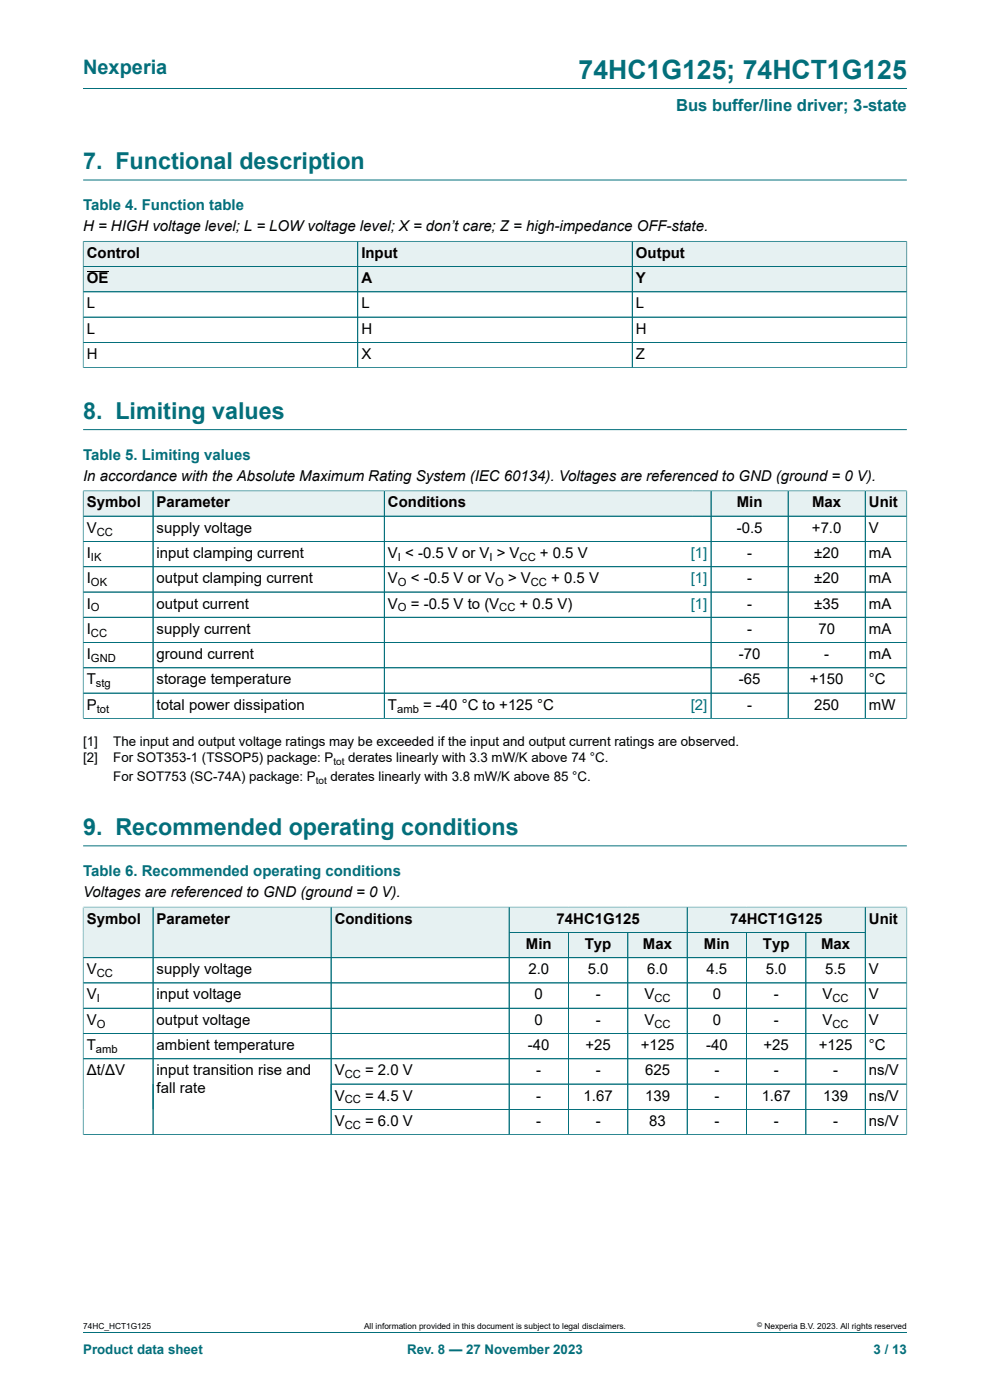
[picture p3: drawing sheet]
<svg xmlns="http://www.w3.org/2000/svg" width="210mm" height="297mm" viewBox="0 0 210 297" stroke-linecap="round" stroke-linejoin="round" font-family="sans-serif">
<defs><g id="words">
<text font-size="5.6" fill="#036f7b" x="122.7" y="16.8">74HC1G125; 74HCT1G125</text>
<g font-size="4.9" fill="#036f7b">
<text x="17.6" y="35.9">7. Functional description</text>
<text x="17.6" y="88.8">8. Limiting values</text>
<text x="17.6" y="177.1">9. Recommended operating conditions</text>
</g>
<text font-size="4.2" fill="#036f7b" x="17.6" y="15.6">Nexperia</text>
<text font-size="3.5" fill="#036f7b" x="143.4" y="23.7">Bus buffer/line driver; 3-state</text>
<g font-size="3.2" fill="#036f7b">
<text x="17.6" y="44.5">Table 4. Function table</text>
<text x="17.6" y="97.5">Table 5. Limiting values</text>
<text x="17.6" y="185.8">Table 6. Recommended operating conditions</text>
</g>
<g font-size="3.2">
<text x="17.6" y="49.1">H = HIGH voltage level; L = LOW voltage level; X = don’t care; Z = high-impedance OFF-state.</text>
<text x="18.4" y="54.7">Control</text>
<text x="76.7" y="54.7">Input</text>
<text x="134.9" y="54.7">Output</text>
<text x="18.4" y="60.1">OE</text>
<text x="18.4" y="65.4">L</text>
<text x="76.7" y="60.1">A</text>
<text x="76.7" y="65.4">L</text>
<text x="134.9" y="60.1">Y</text>
<text x="134.9" y="65.4">L</text>
<text x="18.4" y="70.8">L</text>
<text x="76.7" y="70.8">H</text>
<text x="134.9" y="70.8">H</text>
<text x="18.4" y="76.1">H</text>
<text x="76.7" y="76.1">X</text>
<text x="134.9" y="76.1">Z</text>
<text x="17.6" y="102">In accordance with the Absolute Maximum Rating System (IEC 60134). Voltages are referenced to GND (ground = 0 V).</text>
<text x="18.4" y="107.6">Symbol</text>
<text x="33.2" y="107.6">Parameter</text>
<text x="82.3" y="107.6">Conditions</text>
<text x="156.3" y="107.6">Min</text>
<text x="172.3" y="107.6">Max</text>
<text x="184.3" y="107.6">Unit</text>
<text x="18.4" y="113">V</text>
<text x="33.2" y="113">supply voltage</text>
<text x="156.3" y="113">-0.5</text>
<text x="172.2" y="113">+7.0</text>
<text x="184.3" y="113">V</text>
<text x="18.4" y="118.4">I</text>
<text x="33.2" y="118.4">input clamping current</text>
<text x="82.3" y="118.4">V &lt; -0.5 V or V &gt; V</text>
<text x="114.5" y="118.4">+ 0.5 V</text>
<text x="158.5" y="118.4">-</text>
<text x="172.7" y="118.4">±20</text>
<text x="184.3" y="118.4">mA</text>
<text x="18.4" y="123.7">I</text>
<text x="33.2" y="123.7">output clamping current</text>
<text x="82.3" y="123.7">V</text>
<text x="87.1" y="123.7">&lt; -0.5 V or V</text>
<text x="107.8" y="123.7">&gt; V</text>
<text x="116.9" y="123.7">+ 0.5 V</text>
<text x="158.5" y="123.7">-</text>
<text x="172.7" y="123.7">±20</text>
<text x="184.3" y="123.7">mA</text>
<text x="18.4" y="129.1">I</text>
<text x="33.2" y="129.1">output current</text>
<text x="82.3" y="129.1">V</text>
<text x="87.1" y="129.1">= -0.5 V to (V</text>
<text x="110.2" y="129.1">+ 0.5 V)</text>
<text x="158.5" y="129.1">-</text>
<text x="172.7" y="129.1">±35</text>
<text x="184.3" y="129.1">mA</text>
<text x="18.4" y="134.5">I</text>
<text x="33.2" y="134.5">supply current</text>
<text x="158.5" y="134.5">-</text>
<text x="173.6" y="134.5">70</text>
<text x="184.3" y="134.5">mA</text>
<text x="18.4" y="139.8">I</text>
<text x="33.2" y="139.8">ground current</text>
<text x="156.7" y="139.8">-70</text>
<text x="174.8" y="139.8">-</text>
<text x="184.3" y="139.8">mA</text>
<text x="18.4" y="145.2">T</text>
<text x="33.2" y="145.2">storage temperature</text>
<text x="156.7" y="145.2">-65</text>
<text x="171.8" y="145.2">+150</text>
<text x="184.3" y="145.2">°C</text>
<text x="18.4" y="150.5">P</text>
<text x="33.2" y="150.5">total power dissipation</text>
<text x="82.3" y="150.5">T</text>
<text x="89.7" y="150.5">= -40 °C to +125 °C</text>
<text x="158.5" y="150.5">-</text>
<text x="172.7" y="150.5">250</text>
<text x="184.3" y="150.5">mW</text>
<text x="17.6" y="190.3">Voltages are referenced to GND (ground = 0 V).</text>
<text x="18.4" y="195.9">Symbol</text>
<text x="33.2" y="195.9">Parameter</text>
<text x="71" y="195.9">Conditions</text>
<text x="118.1" y="195.9">74HC1G125</text>
<text x="154.9" y="195.9">74HCT1G125</text>
<text x="184.3" y="195.9">Unit</text>
<text x="111.6" y="201.3">Min</text>
<text x="124.1" y="201.3">Typ</text>
<text x="136.4" y="201.3">Max</text>
<text x="149.3" y="201.3">Min</text>
<text x="161.8" y="201.3">Typ</text>
<text x="174.2" y="201.3">Max</text>
<text x="18.4" y="206.7">V</text>
<text x="33.2" y="206.7">supply voltage</text>
<text x="112.1" y="206.7">2.0</text>
<text x="124.7" y="206.7">5.0</text>
<text x="137.3" y="206.7">6.0</text>
<text x="149.9" y="206.7">4.5</text>
<text x="162.4" y="206.7">5.0</text>
<text x="175" y="206.7">5.5</text>
<text x="184.3" y="206.7">V</text>
<text x="18.4" y="212">V</text>
<text x="33.2" y="212">input voltage</text>
<text x="113.4" y="212">0</text>
<text x="126.4" y="212">-</text>
<text x="136.7" y="212">V</text>
<text x="151.2" y="212">0</text>
<text x="164.1" y="212">-</text>
<text x="174.5" y="212">V</text>
<text x="184.3" y="212">V</text>
<text x="18.4" y="217.4">V</text>
<text x="33.2" y="217.4">output voltage</text>
<text x="113.4" y="217.4">0</text>
<text x="126.4" y="217.4">-</text>
<text x="136.7" y="217.4">V</text>
<text x="151.2" y="217.4">0</text>
<text x="164.1" y="217.4">-</text>
<text x="174.5" y="217.4">V</text>
<text x="184.3" y="217.4">V</text>
<text x="18.4" y="222.8">T</text>
<text x="33.2" y="222.8">ambient temperature</text>
<text x="112" y="222.8">-40</text>
<text x="124.2" y="222.8">+25</text>
<text x="135.9" y="222.8">+125</text>
<text x="149.8" y="222.8">-40</text>
<text x="162" y="222.8">+25</text>
<text x="173.7" y="222.8">+125</text>
<text x="184.3" y="222.8">°C</text>
<text x="18.4" y="228.1">Δt/ΔV</text>
<text x="33.2" y="228.1">input transition rise and</text>
<text x="33.2" y="231.9">fall rate</text>
<text x="71" y="228.1">V</text>
<text x="71" y="233.5">V</text>
<text x="77.4" y="228.1">= 2.0 V</text>
<text x="77.4" y="233.5">= 4.5 V</text>
<text x="113.8" y="228.1">-</text>
<text x="113.8" y="233.5">-</text>
<text x="123.8" y="233.5">1.67</text>
<text x="126.4" y="228.1">-</text>
<text x="136.8" y="228.1">625</text>
<text x="136.8" y="233.5">139</text>
<text x="151.5" y="228.1">-</text>
<text x="151.5" y="233.5">-</text>
<text x="161.6" y="233.5">1.67</text>
<text x="164.1" y="228.1">-</text>
<text x="174.6" y="233.5">139</text>
<text x="176.7" y="228.1">-</text>
<text x="184.3" y="228.1">ns/V</text>
<text x="184.3" y="233.5">ns/V</text>
<text x="71" y="238.8">V</text>
<text x="77.4" y="238.8">= 6.0 V</text>
<text x="113.8" y="238.8">-</text>
<text x="126.4" y="238.8">-</text>
<text x="137.7" y="238.8">83</text>
<text x="151.5" y="238.8">-</text>
<text x="164.1" y="238.8">-</text>
<text x="176.7" y="238.8">-</text>
<text x="184.3" y="238.8">ns/V</text>
</g>
<g font-size="3.2" fill="#00f">
<text x="146.5" y="118.4">[1]</text>
<text x="146.5" y="123.7">[1]</text>
<text x="146.5" y="129.1">[1]</text>
<text x="146.5" y="150.5">[2]</text>
</g>
<g font-size="2.8">
<text x="17.6" y="158.4">[1]</text>
<text x="17.6" y="161.7">[2]</text>
<text x="24" y="158.4">The input and output voltage ratings may be exceeded if the input and output current ratings are observed.</text>
<text x="24" y="161.7">For SOT353-1 (TSSOP5) package: P</text>
<text x="73.9" y="161.7">derates linearly with 3.3 mW/K above 74 °C.</text>
<text x="24" y="165.7">For SOT753 (SC-74A) package: P</text>
<text x="70.1" y="165.7">derates linearly with 3.8 mW/K above 85 °C.</text>
</g>
<g font-size="2.8" fill="#036f7b">
<text x="17.6" y="287.2">Product data sheet</text>
<text x="86.4" y="287.2">Rev. 8 — 27 November 2023</text>
<text x="185.3" y="287.2">3 / 13</text>
</g>
<g font-size="2.4">
<text x="20.5" y="113.6">CC</text>
<text x="19.3" y="119">IK</text>
<text x="84.4" y="119">I</text>
<text x="103.8" y="119">I</text>
<text x="110.2" y="119">CC</text>
<text x="19.3" y="124.3">OK</text>
<text x="84.4" y="124.3">O</text>
<text x="105" y="124.3">O</text>
<text x="112.6" y="124.3">CC</text>
<text x="19.3" y="129.7">O</text>
<text x="84.4" y="129.7">O</text>
<text x="105.9" y="129.7">CC</text>
<text x="19.3" y="135.1">CC</text>
<text x="19.3" y="140.4">GND</text>
<text x="20.4" y="145.8">stg</text>
<text x="20.5" y="151.2">tot</text>
<text x="84.2" y="151.2">amb</text>
<text x="20.5" y="207.3">CC</text>
<text x="20.5" y="212.6">I</text>
<text x="138.8" y="212.6">CC</text>
<text x="176.6" y="212.6">CC</text>
<text x="20.5" y="218">O</text>
<text x="138.8" y="218">CC</text>
<text x="176.6" y="218">CC</text>
<text x="20.4" y="223.4">amb</text>
<text x="73.1" y="228.7">CC</text>
<text x="73.1" y="234.1">CC</text>
<text x="73.1" y="239.5">CC</text>
</g>
<g font-size="2.1">
<text x="67" y="166.2">tot</text>
<text x="70.7" y="162.3">tot</text>
</g>
<g font-size="1.8">
<text x="17.6" y="282">74HC_HCT1G125</text>
<text x="77.2" y="282">All information provided in this document is subject to legal disclaimers.</text>
<text x="162.2" y="282">Nexperia B.V. 2023. All rights reserved</text>
</g>
<text font-size="1.4" x="160.6" y="281.6">©</text>
</g></defs>
<path d="M17.6 18.8h174.8M17.6 38.2h174.8" fill="none" stroke="#036f7b" stroke-width=".21"/>
<path d="M17.7 51.3h58.1v5.2h-58.1z" fill="#e6f1f2"/>
<path d="M17.6 51.1v5.5h58.3v-5.4h-58.3" fill="none" stroke="#036f7b" stroke-width=".21"/>
<path d="M75.9 51.3h58.1v5.2h-58.1z" fill="#e6f1f2"/>
<path d="M75.9 51.2h58.2v5.4h-58.2z" fill="none" stroke="#036f7b" stroke-width=".21"/>
<path d="M134.2 51.3h58.1v5.2h-58.1z" fill="#e6f1f2"/>
<path d="M192.4 51.1v5.5h-58.3v-5.4h58.3" fill="none" stroke="#036f7b" stroke-width=".21"/>
<path d="M17.7 56.6h58.1v5.2h-58.1z" fill="#e6f1f2"/>
<path d="M17.6 56.6h58.3v5.3h-58.3z" fill="none" stroke="#036f7b" stroke-width=".21"/>
<path d="M18.4 57.6h4.6" fill="none" stroke="#000" stroke-width=".21"/>
<path d="M75.9 56.6h58.1v5.2h-58.1z" fill="#e6f1f2"/>
<path d="M75.9 56.6h58.2v5.3h-58.2z" fill="none" stroke="#036f7b" stroke-width=".21"/>
<path d="M134.2 56.6h58.1v5.2h-58.1z" fill="#e6f1f2"/>
<path d="M17.6 51.3v26.8M17.7 56.6h174.7M17.7 51.2h174.6M75.9 51.3v26.7M134.1 51.3v26.7M192.4 51.3v26.8M17.6 78h174.8M17.6 61.9h174.8M17.6 67.3h174.8M17.6 72.6h174.8M17.6 91.1h174.8" fill="none" stroke="#036f7b" stroke-width=".21"/>
<path d="M17.7 104.2h14.7v5.2h-14.7z" fill="#e6f1f2"/>
<path d="M17.6 104.1v5.4h14.9v-5.4h-14.9" fill="none" stroke="#036f7b" stroke-width=".21"/>
<path d="M32.5 104.2h49v5.2h-49z" fill="#e6f1f2"/>
<path d="M32.5 104.1h49v5.4h-49z" fill="none" stroke="#036f7b" stroke-width=".21"/>
<path d="M81.6 104.2h65.3v5.2h-65.3z" fill="#e6f1f2"/>
<path d="M146.9 104.1h-65.4v5.4h65.4" fill="none" stroke="#036f7b" stroke-width=".21"/>
<path d="M146.9 104.2h3.9v5.2h-3.9z" fill="#e6f1f2"/>
<path d="M146.9 104.1h3.9v5.4h-3.9" fill="none" stroke="#036f7b" stroke-width=".21"/>
<path d="M150.9 104.2h16.2v5.2h-16.2z" fill="#e6f1f2"/>
<path d="M150.8 104.1h16.4v5.4h-16.4z" fill="none" stroke="#036f7b" stroke-width=".21"/>
<path d="M167.3 104.2h16.2v5.2h-16.2z" fill="#e6f1f2"/>
<path d="M167.2 104.1h16.3v5.4h-16.3z" fill="none" stroke="#036f7b" stroke-width=".21"/>
<path d="M183.6 104.2h8.7v5.2h-8.7z" fill="#e6f1f2"/>
<g fill="none" stroke="#036f7b" stroke-width=".21">
<path d="M17.6 109.5h174.8M17.6 114.9h174.8M17.6 104.2v48.3M17.7 104.1h174.7M32.5 104.2v48.2M81.5 104.2v48.2M150.8 104.2v48.2M167.2 104.2v48.2M183.5 104.1v48.3M192.4 104.1v48.4M17.6 125.6h174.8M192.4 120.2h-174.8"/>
<path d="M192.4 131h-174.8M192.4 136.3h-174.8M17.6 152.4h174.8M17.6 141.7h174.8M192.4 147h-174.8M17.6 179.4h174.8M108 192.4h37.8v5.4h-37.8z"/>
</g>
<path d="M108.1 192.5h37.6v5.2h-37.6z" fill="#e6f1f2"/>
<path d="M145.8 192.4h37.7v5.4h-37.7z" fill="none" stroke="#036f7b" stroke-width=".21"/>
<path d="M145.8 192.5h37.7v5.2h-37.7z" fill="#e6f1f2"/>
<path d="M17.6 192.4v10.8h14.9v-10.8h-14.9" fill="none" stroke="#036f7b" stroke-width=".21"/>
<path d="M17.7 192.5h14.7v10.6h-14.7z" fill="#e6f1f2"/>
<path d="M32.5 192.4h37.7v10.8h-37.7z" fill="none" stroke="#036f7b" stroke-width=".21"/>
<path d="M32.5 192.5h37.7v10.6h-37.7z" fill="#e6f1f2"/>
<path d="M70.2 192.4h37.8v10.8h-37.8z" fill="none" stroke="#036f7b" stroke-width=".21"/>
<g fill="#e6f1f2">
<path d="M70.3 192.5h37.6v10.6h-37.6z"/>
<path d="M108.1 197.9h12.4v5.2h-12.4z"/>
</g>
<path d="M108 197.8h12.6v5.4h-12.6z" fill="none" stroke="#036f7b" stroke-width=".21"/>
<path d="M120.7 197.9h12.4v5.2h-12.4z" fill="#e6f1f2"/>
<path d="M120.6 197.8h12.6v5.4h-12.6z" fill="none" stroke="#036f7b" stroke-width=".21"/>
<path d="M133.2 197.9h12.5v5.2h-12.5z" fill="#e6f1f2"/>
<path d="M133.2 197.8h12.6v5.4h-12.6z" fill="none" stroke="#036f7b" stroke-width=".21"/>
<path d="M145.8 197.9h12.5v5.2h-12.5z" fill="#e6f1f2"/>
<path d="M145.8 197.8h12.6v5.4h-12.6z" fill="none" stroke="#036f7b" stroke-width=".21"/>
<path d="M158.4 197.9h12.5v5.2h-12.5z" fill="#e6f1f2"/>
<path d="M158.4 197.8h12.5v5.4h-12.5z" fill="none" stroke="#036f7b" stroke-width=".21"/>
<path d="M171 197.9h12.5v5.2h-12.5z" fill="#e6f1f2"/>
<path d="M192.4 192.4v10.8h-21.5v-5.4h12.6M192.4 192.4h-8.9v10.8" fill="none" stroke="#036f7b" stroke-width=".21"/>
<path d="M183.6 192.5h8.7v10.6h-8.7z" fill="#e6f1f2"/>
<g fill="none" stroke="#036f7b" stroke-width=".21">
<path d="M17.6 192.5v48.3M17.7 192.4h174.6M32.5 192.5v48.2M70.2 192.5v48.2M108 192.5v48.2M108.1 197.8h75.4M120.6 197.9v42.8M133.2 197.9v42.8M145.8 192.5v48.2M158.4 197.9v42.8M170.9 197.9v42.8M183.5 192.5v48.2"/>
<path d="M192.4 192.5v48.3M17.6 203.2h174.8M17.6 208.5h174.8M17.6 213.9h174.8M192.4 219.3h-174.8M70.2 230h122.2M70.2 235.3h122.2M192.4 224.6h-174.8M17.6 240.7h174.8M17.6 282.6h174.8"/>
</g>
<use href="#words"/>
</svg>
